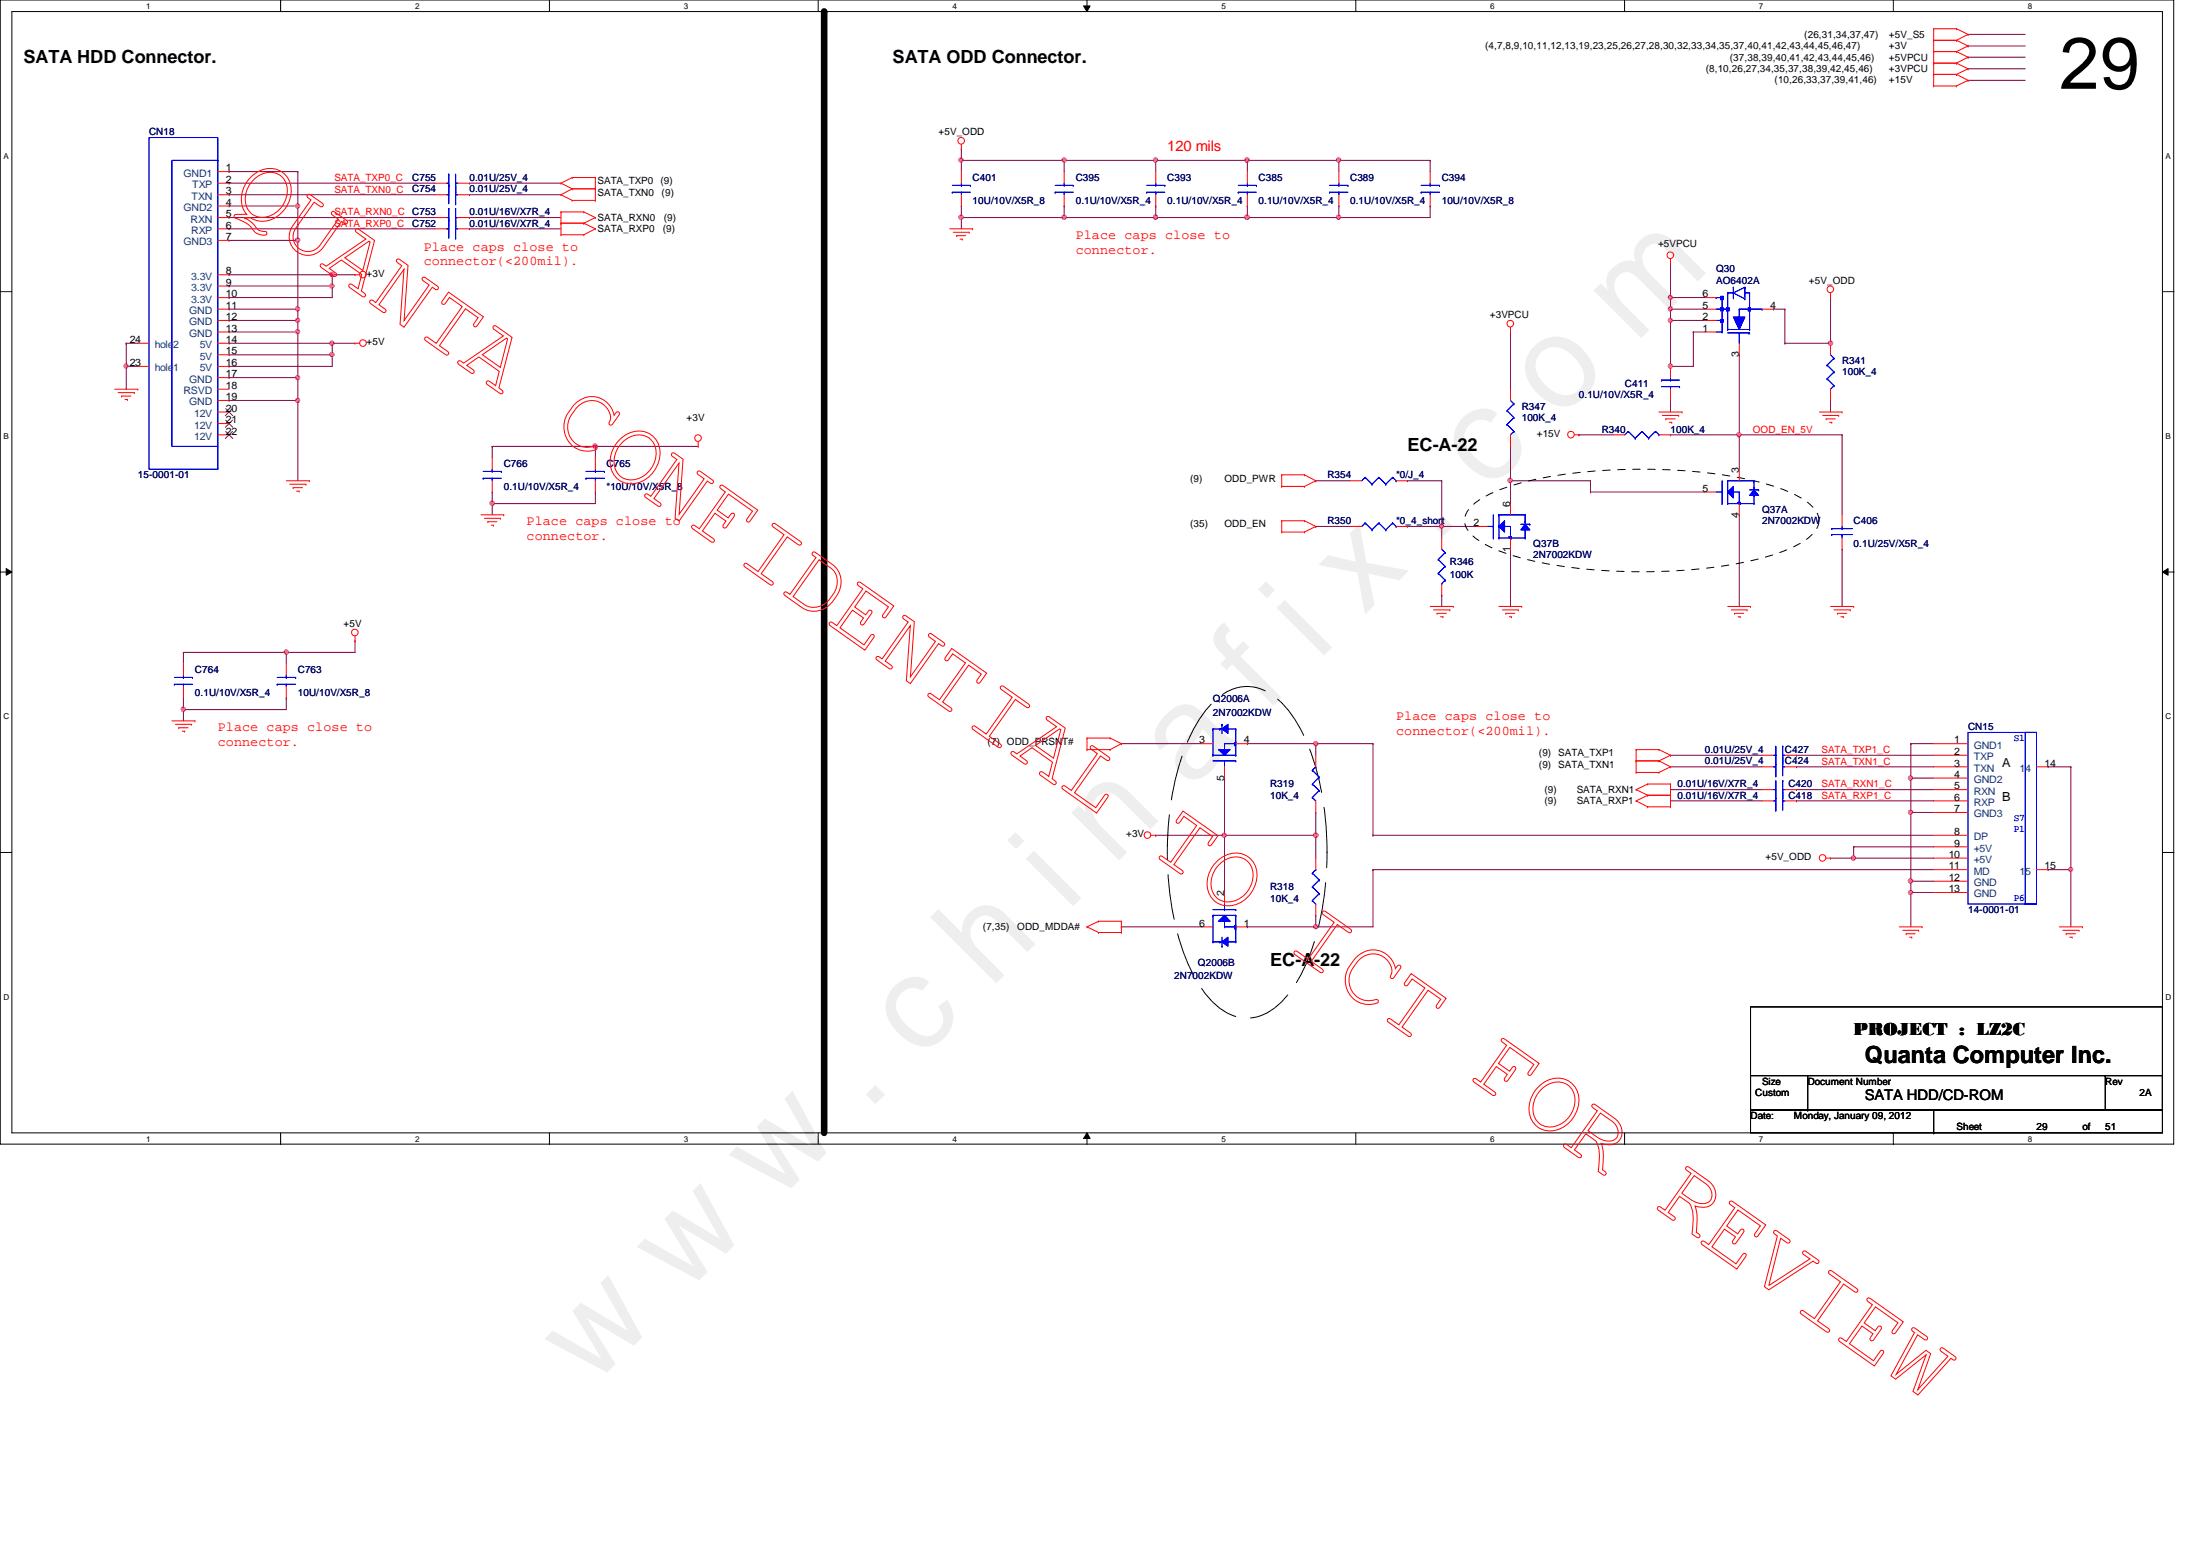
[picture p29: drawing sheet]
<svg xmlns="http://www.w3.org/2000/svg" width="297mm" height="210mm" viewBox="0 0 297 210" stroke-linecap="round" stroke-linejoin="round" font-family="sans-serif">
<defs><g id="words">
<text font-size="17.6" fill="#f0f" x="80.1" y="188" transform="rotate(-45 80.1 188)">w w w . c h i n a f i x . c o m</text>
<text font-size="9.9" x="278.9" y="12">29</text>
<text font-size="3.2" x="252.6" y="144">Quanta Computer Inc.</text>
<g font-size="2.5">
<text x="3.2" y="8.5">SATA HDD Connector.</text>
<text x="120.9" y="8.5">SATA ODD Connector.</text>
<text x="190.6" y="61.1">EC-A-22</text>
<text x="172" y="130.9">EC-A-22</text>
<text x="251.1" y="140.2">PROJECT : LZ2C</text>
</g>
<text font-size="2" fill="#f00" x="158.1" y="20.4">120 mils</text>
<text font-size="2" x="252.6" y="149">SATA HDD/CD-ROM</text>
<g font-size="1.8" fill="#f00">
<text x="57.4" y="34">Place caps close to</text>
<text x="57.4" y="35.9">connector(&lt;200mil).</text>
<text x="145.7" y="32.4">Place caps close to</text>
<text x="145.7" y="34.4">connector.</text>
<text x="71.3" y="71.2">Place caps close to</text>
<text x="71.3" y="73.1">connector.</text>
<text x="29.5" y="99.1">Place caps close to</text>
<text x="29.5" y="101">connector.</text>
<text x="189.1" y="97.5">Place caps close to</text>
<text x="189.1" y="99.5">connector(&lt;200mil).</text>
</g>
<g font-size="1.7">
<text x="271.2" y="103.8">A</text>
<text x="271.2" y="108.5">B</text>
</g>
<g font-size="1.4">
<text x="244.4" y="5.1">(26,31,34,37,47)</text>
<text x="255.9" y="5.1">+5V_S5</text>
<text x="201.2" y="6.7">(4,7,8,9,10,11,12,13,19,23,25,26,27,28,30,32,33,34,35,37,40,41,42,43,44,45,46,47)</text>
<text x="231.1" y="9.8">(8,10,26,27,34,35,37,38,39,42,45,46)</text>
<text x="234.3" y="8.2">(37,38,39,40,41,42,43,44,45,46)</text>
<text x="240.4" y="11.3">(10,26,33,37,39,41,46)</text>
<text x="255.9" y="6.7">+3V</text>
<text x="255.9" y="8.2">+5VPCU</text>
<text x="255.9" y="9.8">+3VPCU</text>
<text x="255.9" y="11.3">+15V</text>
<text x="30.6" y="23.2">1</text>
<text x="127.1" y="18.3">+5V_ODD</text>
<text x="30.6" y="27.9">4</text>
<text x="30.6" y="24.8">2</text>
<text x="30.6" y="29.4">5</text>
<text x="30.6" y="26.3">3</text>
<text x="80.9" y="26.5">SATA_TXN0</text>
<text x="80.9" y="24.9">SATA_TXP0 (9)</text>
<text x="80.9" y="29.9">SATA_RXN0</text>
<text x="89.6" y="26.5">(9)</text>
<text x="89.9" y="29.9">(9)</text>
<text x="30.6" y="30.9">6</text>
<text x="30.6" y="32.5">7</text>
<text x="80.9" y="31.5">SATA_RXP0</text>
<text x="89.8" y="31.5">(9)</text>
<text x="224.6" y="33.5">+5VPCU</text>
<text x="30.6" y="40.3">10</text>
<text x="30.6" y="37.2">8</text>
<text x="30.6" y="41.8">11</text>
<text x="30.6" y="38.7">9</text>
<text x="49.7" y="37.5">+3V</text>
<text x="230.6" y="40.3">6</text>
<text x="230.6" y="41.8">5</text>
<text x="239.8" y="41.8">4</text>
<text x="245" y="38.4">+5V_ODD</text>
<text x="17.6" y="46.4">24</text>
<text x="30.6" y="46.4">14</text>
<text x="30.6" y="43.3">12</text>
<text x="30.6" y="44.9">13</text>
<text x="49.7" y="46.8">+5V</text>
<text x="201.8" y="43.1">+3VPCU</text>
<text x="230.6" y="43.3">2</text>
<text x="230.6" y="44.9">1</text>
<text x="17.6" y="49.6">23</text>
<text x="30.6" y="52.7">18</text>
<text x="30.6" y="49.6">16</text>
<text x="30.6" y="51.1">17</text>
<text x="30.6" y="48">15</text>
<text x="235.5" y="48.4" transform="rotate(-90 235.5 48.4)">3</text>
<text x="30.6" y="58.8">22</text>
<text x="30.6" y="55.8">20</text>
<text x="30.6" y="57.3">21</text>
<text x="30.6" y="54.2">19</text>
<text x="93" y="57">+3V</text>
<text x="208.1" y="59.2">+15V</text>
<text x="161.2" y="65.2">(9)</text>
<text x="165.9" y="65.2">ODD_PWR</text>
<text x="235.5" y="64" transform="rotate(-90 235.5 64)">3</text>
<text x="161.2" y="71.4">(35)</text>
<text x="165.9" y="71.4">ODD_EN</text>
<text x="199.6" y="71.2">2</text>
<text x="204.6" y="68.6" transform="rotate(-90 204.6 68.6)">6</text>
<text x="230.6" y="66.6">5</text>
<text x="235.5" y="70.1" transform="rotate(-90 235.5 70.1)">4</text>
<text x="204.6" y="74.8" transform="rotate(-90 204.6 74.8)">1</text>
<text x="46.5" y="84.9">+5V</text>
<text x="133.8" y="100.9">(7)</text>
<text x="136.4" y="100.9">ODD_PRSNT#</text>
<text x="162.4" y="100.7">3</text>
<text x="168.5" y="100.7">4</text>
<text x="264.7" y="100.7">1</text>
<text x="165.8" y="105.7" transform="rotate(-90 165.8 105.7)">5</text>
<text x="208.4" y="104">(9)</text>
<text x="208.4" y="102.4">(9)</text>
<text x="209.2" y="107.4">(9)</text>
<text x="211.1" y="104">SATA_TXN1</text>
<text x="211.1" y="102.4">SATA_TXP1</text>
<text x="213.6" y="107.4">SATA_RXN1</text>
<text x="264.7" y="105.3">4</text>
<text x="264.7" y="102.2">2</text>
<text x="264.7" y="103.8">3</text>
<text x="264.7" y="106.9">5</text>
<text x="276.9" y="103.8">14</text>
<text x="152.5" y="113.4">+3V</text>
<text x="209.2" y="108.9">(9)</text>
<text x="213.6" y="108.9">SATA_RXP1</text>
<text x="264.7" y="110">7</text>
<text x="264.7" y="108.4">6</text>
<text x="264.7" y="113.1">8</text>
<text x="239.1" y="116.5">+5V_ODD</text>
<text x="263.9" y="116.2">10</text>
<text x="263.9" y="117.7">11</text>
<text x="263.9" y="119.3">12</text>
<text x="264.7" y="114.6">9</text>
<text x="276.9" y="117.7">15</text>
<text x="133.1" y="126">(7,35)</text>
<text x="137.8" y="126">ODD_MDDA#</text>
<text x="162.4" y="125.5">6</text>
<text x="165.8" y="121.3" transform="rotate(-90 165.8 121.3)">2</text>
<text x="168.5" y="125.5">1</text>
<text x="263.9" y="120.8">13</text>
<text x="237.7" y="148.4">Custom</text>
<text x="238.7" y="146.9">Size</text>
<text x="244.9" y="146.9">Document Number</text>
<text x="285.2" y="146.9">Rev</text>
<text x="289.8" y="148.4">2A</text>
<text x="237.1" y="151.6">Date:</text>
<text x="243" y="151.6">Monday, January 09, 2012</text>
<text x="265" y="153.1">Sheet</text>
<text x="275.8" y="153.1">29</text>
<text x="282.1" y="153.1">of</text>
<text x="285.2" y="153.1">51</text>
</g>
<g font-size="1.4" fill="#000080">
<text x="20.2" y="18.3">CN18</text>
<text x="55.8" y="24.5">C755</text>
<text x="55.8" y="29.1">C753</text>
<text x="55.8" y="26">C754</text>
<text x="63.6" y="24.5">0.01U/25V_4</text>
<text x="63.6" y="29.1">0.01U/16V/X7R_4</text>
<text x="63.6" y="26">0.01U/25V_4</text>
<text x="131.7" y="24.5">C401</text>
<text x="131.7" y="27.6">10U/10V/X5R_8</text>
<text x="145.7" y="24.5">C395</text>
<text x="145.7" y="27.6">0.1U/10V/X5R_4</text>
<text x="158.1" y="24.5">C393</text>
<text x="158.1" y="27.6">0.1U/10V/X5R_4</text>
<text x="170.5" y="24.5">C385</text>
<text x="170.5" y="27.6">0.1U/10V/X5R_4</text>
<text x="182.9" y="24.5">C389</text>
<text x="182.9" y="27.6">0.1U/10V/X5R_4</text>
<text x="195.3" y="24.5">C394</text>
<text x="195.3" y="27.6">10U/10V/X5R_8</text>
<text x="55.8" y="30.7">C752</text>
<text x="63.6" y="30.7">0.01U/16V/X7R_4</text>
<text x="232.4" y="36.9">Q30</text>
<text x="232.4" y="38.4">AO6402A</text>
<text x="213.9" y="53.9">0.1U/10V/X5R_4</text>
<text x="220.1" y="52.4">C411</text>
<text x="249.5" y="49.3">R341</text>
<text x="249.5" y="50.8">100K_4</text>
<text x="206.1" y="55.5">R347</text>
<text x="206.1" y="57">100K_4</text>
<text x="217" y="58.6">R340</text>
<text x="226.3" y="58.6">100K_4</text>
<text x="18.7" y="64.8">15-0001-01</text>
<text x="68.2" y="63.2">C766</text>
<text x="82.2" y="63.2">C765</text>
<text x="179.8" y="64.8">R354</text>
<text x="189.1" y="64.8">*0/J_4</text>
<text x="68.2" y="66.3">0.1U/10V/X5R_4</text>
<text x="82.2" y="66.3">*10U/10V/X5R_8</text>
<text x="179.8" y="71">R350</text>
<text x="189.1" y="71">*0_4_short</text>
<text x="238.7" y="69.4">Q37A</text>
<text x="238.7" y="71">2N7002KDW</text>
<text x="251.1" y="71">C406</text>
<text x="196.4" y="76.5">R346</text>
<text x="207.7" y="74.1">Q37B</text>
<text x="207.7" y="75.6">2N7002KDW</text>
<text x="251.1" y="74.1">0.1U/25V/X5R_4</text>
<text x="196.4" y="78.2">100K</text>
<text x="26.4" y="91.1">C764</text>
<text x="26.4" y="94.2">0.1U/10V/X5R_4</text>
<text x="40.3" y="91.1">C763</text>
<text x="40.3" y="94.2">10U/10V/X5R_8</text>
<text x="164.3" y="95.1">Q2006A</text>
<text x="164.3" y="97">2N7002KDW</text>
<text x="230.9" y="101.9">0.01U/25V_4</text>
<text x="241.8" y="101.9">C427</text>
<text x="266.6" y="98.8">CN15</text>
<text x="172" y="106.6">R319</text>
<text x="227.2" y="106.6">0.01U/16V/X7R_4</text>
<text x="230.9" y="103.5">0.01U/25V_4</text>
<text x="241.8" y="103.5">C424</text>
<text x="242.2" y="106.6">C420</text>
<text x="172" y="108.2">10K_4</text>
<text x="227.2" y="108.2">0.01U/16V/X7R_4</text>
<text x="242.2" y="108.2">C418</text>
<text x="172" y="120.6">R318</text>
<text x="172" y="122.1">10K_4</text>
<text x="266.6" y="123.7">14-0001-01</text>
<text x="162.3" y="130.8">Q2006B</text>
<text x="159" y="132.6">2N7002KDW</text>
</g>
<g font-size="1.4" fill="#004080">
<text x="24.8" y="23.9">GND1</text>
<text x="24.8" y="28.6">GND2</text>
<text x="25.9" y="27.1">TXN</text>
<text x="26" y="25.5">TXP</text>
<text x="24.8" y="33.2">GND3</text>
<text x="25.8" y="30.1">RXN</text>
<text x="25.9" y="31.7">RXP</text>
<text x="25.9" y="41">3.3V</text>
<text x="25.9" y="37.9">3.3V</text>
<text x="25.9" y="39.4">3.3V</text>
<text x="21" y="47.2">hole2</text>
<text x="25.6" y="44.1">GND</text>
<text x="25.6" y="45.6">GND</text>
<text x="25.6" y="42.5">GND</text>
<text x="27" y="47.2">5V</text>
<text x="21" y="50.3">hole1</text>
<text x="24.8" y="53.4">RSVD</text>
<text x="25.6" y="51.8">GND</text>
<text x="27" y="50.3">5V</text>
<text x="27" y="48.7">5V</text>
<text x="25.6" y="54.9">GND</text>
<text x="26.3" y="59.6">12V</text>
<text x="26.3" y="56.5">12V</text>
<text x="26.3" y="58">12V</text>
<text x="267.3" y="101.4">GND1</text>
<text x="267.3" y="106">GND2</text>
<text x="267.3" y="103">TXP</text>
<text x="267.3" y="104.5">TXN</text>
<text x="267.3" y="107.6">RXN</text>
<text x="273.6" y="104.5">14</text>
<text x="267.3" y="110.7">GND3</text>
<text x="267.3" y="109.1">RXP</text>
<text x="267.3" y="113.8">DP</text>
<text x="267.3" y="115.4">+5V</text>
<text x="267.3" y="116.9">+5V</text>
<text x="267.3" y="118.4">MD</text>
<text x="273.6" y="118.4">15</text>
<text x="267.3" y="120">GND</text>
<text x="267.3" y="121.5">GND</text>
</g>
<g font-size="1.4" fill="#f00">
<text x="45.3" y="29.2">SATA_RXN0_C</text>
<text x="45.3" y="24.5">SATA_TXP0_C</text>
<text x="45.3" y="26.1">SATA_TXN0_C</text>
<text x="45.3" y="30.7">SATA_RXP0_C</text>
<text x="237.4" y="58.6">OOD_EN_5V</text>
<text x="246.7" y="102">SATA_TXP1_C</text>
<text x="246.7" y="106.6">SATA_RXN1_C</text>
<text x="246.7" y="103.5">SATA_TXN1_C</text>
<text x="246.7" y="108.2">SATA_RXP1_C</text>
</g>
<g font-size="1.4" fill="#00f">
<text x="272.8" y="100.3">S1</text>
<text x="272.8" y="111.2">S7</text>
<text x="272.8" y="112.7">P1</text>
<text x="272.8" y="122">P6</text>
</g>
<g font-size="1.1">
<text x="19.8" y="1.2">1</text>
<text x="56.2" y="1.2">2</text>
<text x="92.6" y="1.2">3</text>
<text x="129" y="1.2">4</text>
<text x="165.4" y="1.2">5</text>
<text x="201.8" y="1.2">6</text>
<text x="238.2" y="1.2">7</text>
<text x="274.7" y="1.2">8</text>
<text x=".5" y="21.5">A</text>
<text x="293.3" y="21.5">A</text>
<text x=".5" y="59.4">B</text>
<text x="293.3" y="59.4">B</text>
<text x=".5" y="97.4">C</text>
<text x="293.3" y="97.4">C</text>
<text x=".5" y="135.4">D</text>
<text x="293.3" y="135.4">D</text>
<text x="19.8" y="154.6">1</text>
<text x="56.2" y="154.6">2</text>
<text x="92.6" y="154.6">3</text>
<text x="129" y="154.6">4</text>
<text x="165.4" y="154.6">5</text>
<text x="201.8" y="154.6">6</text>
<text x="238.2" y="154.6">7</text>
<text x="274.7" y="154.6">8</text>
</g>
</g></defs>
<path d="M0 0h294.4v154.9h-294.4zM1.6 1.6h291.3v151.8h-291.3z" fill="none" stroke="#000" stroke-width=".14"/>
<g fill="#fff">
<path d="M19.8 .2h.6v1.2h-.6z"/>
<path d="M19.8 153.6h.6v1.2h-.6z"/>
</g>
<path d="M38 0v1.6M38 153.4v1.6" fill="none" stroke="#000" stroke-width=".14"/>
<g fill="#fff">
<path d="M56.2 .2h.6v1.2h-.6z"/>
<path d="M56.2 153.6h.6v1.2h-.6z"/>
</g>
<path d="M74.4 0v1.6" fill="none" stroke="#000" stroke-width=".14"/>
<path d="M92.6 .2h.6v1.2h-.6z" fill="#fff"/>
<path d="M110.8 0v1.6" fill="none" stroke="#000" stroke-width=".14"/>
<path d="M129 .2h.6v1.2h-.6z" fill="#fff"/>
<path d="M146.8 .8h.9l-.5 .8zM147.2 0v1.6" fill="none" stroke="#000" stroke-width=".14"/>
<path d="M146.8 .8h.9l-.5 .8z" fill="#000"/>
<path d="M165.4 .2h.6v1.2h-.6z" fill="#fff"/>
<path d="M183.6 0v1.6" fill="none" stroke="#000" stroke-width=".14"/>
<path d="M201.8 .2h.6v1.2h-.6z" fill="#fff"/>
<path d="M220 0v1.6" fill="none" stroke="#000" stroke-width=".14"/>
<g fill="#fff">
<path d="M238.2 .2h.6v1.2h-.6z"/>
<path d="M238.2 153.6h.6v1.2h-.6z"/>
</g>
<path d="M256.5 0v1.6M256.5 153.4v1.6" fill="none" stroke="#000" stroke-width=".14"/>
<g fill="#fff">
<path d="M274.7 .2h.5v1.2h-.5z"/>
<path d="M274.7 153.6h.5v1.2h-.5z"/>
<path d="M.5 20.5h.7v1.2h-.7z"/>
<path d="M293.3 20.5h.7v1.2h-.7z"/>
<path d="M.5 58.5h.7v1.1h-.7z"/>
<path d="M293.3 58.5h.7v1.1h-.7z"/>
</g>
<path d="M0 39.5h1.6M292.9 39.5h1.6" fill="none" stroke="#000" stroke-width=".14"/>
<g fill="#fff">
<path d="M.5 96.4h.7v1.2h-.7z"/>
<path d="M293.3 96.4h.8v1.2h-.8z"/>
</g>
<path d="M0 77.5h1.6M.8 77l.8 .5-.8 .4zM292.9 77.5l.8-.5v.9zM292.9 77.5h1.6" fill="none" stroke="#000" stroke-width=".14"/>
<path d="M.8 77l.8 .5-.8 .4zM292.9 77.5l.8-.5v.9z" fill="#000"/>
<g fill="#fff">
<path d="M.5 134.4h.7v1.2h-.7z"/>
<path d="M293.3 134.4h.8v1.2h-.8z"/>
</g>
<path d="M0 115.4h1.6M292.9 115.4h1.6" fill="none" stroke="#000" stroke-width=".14"/>
<path d="M266.6 6.2h.1M266.6 4.7h.1M266.6 6.2h7.7M266.6 4.7h7.7M24.8 96.1h.1M24.8 96.1h14" fill="none" stroke="#800040" stroke-width=".14"/>
<circle cx="24.8" cy="96" r=".29" fill="#f0f"/>
<circle cx="24.8" cy="96" r=".29" fill="none" stroke="#f0f" stroke-width=".14"/>
<g fill="none" stroke="#800040" stroke-width=".14">
<path d="M66.7 68.2h.1M66.7 66.6h.1M66.7 66.6v3.1M66.7 68.2h13.9M24.8 96.1h.1M24.8 88.3h.1M24.8 94.5h.1M24.8 88.3v1.6M24.8 94.5v3.1M38.8 88.3h.1M38.8 94.5h.1M38.8 88.3v1.6"/>
<path d="M38.8 94.5v1.6"/>
</g>
<circle cx="66.7" cy="68.2" r=".29" fill="#f0f"/>
<circle cx="66.7" cy="68.2" r=".29" fill="none" stroke="#f0f" stroke-width=".14"/>
<path d="M66.7 60.5h.1M66.7 60.5h13.9M66.7 60.5v1.5M24.8 88.3h.1M24.8 88.3h14" fill="none" stroke="#800040" stroke-width=".14"/>
<circle cx="38.8" cy="88.3" r=".3" fill="#f0f"/>
<circle cx="38.8" cy="88.3" r=".3" fill="none" stroke="#f0f" stroke-width=".14"/>
<path d="M31 23.2h.1M31 27.9h.1M31 23.2h9.3M31 27.9h9.3M40.3 27.9h.1M40.3 27.9v4.7" fill="none" stroke="#800040" stroke-width=".14"/>
<circle cx="40.3" cy="27.9" r=".29" fill="#f0f"/>
<circle cx="40.3" cy="27.9" r=".29" fill="none" stroke="#f0f" stroke-width=".14"/>
<path d="M31 32.6h.1M31 32.6h9.3" fill="none" stroke="#800040" stroke-width=".14"/>
<circle cx="40.3" cy="32.5" r=".29" fill="#f0f"/>
<circle cx="40.3" cy="32.5" r=".29" fill="none" stroke="#f0f" stroke-width=".14"/>
<path d="M40.3 32.6h.1M40.3 32.6v9.3" fill="none" stroke="#800040" stroke-width=".14"/>
<circle cx="40.3" cy="32.5" r=".29" fill="#f0f"/>
<circle cx="40.3" cy="32.5" r=".29" fill="none" stroke="#f0f" stroke-width=".14"/>
<path d="M31 41.9h.1M31 45h.1M31 41.9h9.3M31 45h9.3M40.3 43.4h.1M40.3 45h.1M40.3 43.4v7.7" fill="none" stroke="#800040" stroke-width=".14"/>
<circle cx="40.3" cy="44.9" r=".29" fill="#f0f"/>
<circle cx="40.3" cy="44.9" r=".29" fill="none" stroke="#f0f" stroke-width=".14"/>
<path d="M31 51.1h.1M31 51.1h9.3M40.3 54.2h.1M40.3 54.2v10.9" fill="none" stroke="#800040" stroke-width=".14"/>
<circle cx="40.3" cy="54.2" r=".29" fill="#f0f"/>
<circle cx="40.3" cy="54.2" r=".29" fill="none" stroke="#f0f" stroke-width=".14"/>
<path d="M31 54.2h.1M31 54.2h9.3M45 46.5h.1M45 46.5h3.1" fill="none" stroke="#800040" stroke-width=".14"/>
<circle cx="45" cy="46.5" r=".3" fill="#f0f"/>
<circle cx="45" cy="46.5" r=".3" fill="none" stroke="#f0f" stroke-width=".14"/>
<path d="M31 48h.1M31 49.6h.1M31 48h14M45 46.5h.1M45 48h.1M45 46.5v3.1h-14" fill="none" stroke="#800040" stroke-width=".14"/>
<circle cx="45" cy="48" r=".29" fill="#f0f"/>
<circle cx="45" cy="48" r=".29" fill="none" stroke="#f0f" stroke-width=".14"/>
<path d="M31 31h.1M31 37.2h.1M31 38.7h.1M31 31h27.9M31 37.2h14M40.3 23.2h.1M40.3 23.2v4.7M45 37.2h.1M45 37.2v1.5h-14" fill="none" stroke="#800040" stroke-width=".14"/>
<circle cx="45" cy="38.7" r=".29" fill="#f0f"/>
<circle cx="45" cy="38.7" r=".29" fill="none" stroke="#f0f" stroke-width=".14"/>
<circle cx="45" cy="37.2" r=".3" fill="#f0f"/>
<circle cx="45" cy="37.2" r=".3" fill="none" stroke="#f0f" stroke-width=".14"/>
<g fill="none" stroke="#800040" stroke-width=".14">
<path d="M31 29.5h.1M31 29.5h27.9M45 37.2h.1M45 38.7h.1M45 37.2h3.1M45 38.7v1.6h-14M63.6 31h.1M63.6 29.5h.1M63.6 31h12.4M63.6 29.5h12.4M31 40.3h.1M31 46.5h.1"/>
<path d="M31 46.5h14M40.3 51.1h.1M40.3 51.1v3.1"/>
</g>
<circle cx="40.3" cy="51.1" r=".29" fill="#f0f"/>
<circle cx="40.3" cy="51.1" r=".29" fill="none" stroke="#f0f" stroke-width=".14"/>
<path d="M31 43.4h.1M31 43.4h9.3" fill="none" stroke="#800040" stroke-width=".14"/>
<circle cx="40.3" cy="43.4" r=".29" fill="#f0f"/>
<circle cx="40.3" cy="43.4" r=".29" fill="none" stroke="#f0f" stroke-width=".14"/>
<path d="M40.3 41.9h.1M40.3 41.9v1.5M48.1 86.8h.1M48.1 86.8v1.5" fill="none" stroke="#800040" stroke-width=".14"/>
<circle cx="40.3" cy="41.8" r=".29" fill="#f0f"/>
<circle cx="40.3" cy="41.8" r=".29" fill="none" stroke="#f0f" stroke-width=".14"/>
<path d="M280.5 117.8h.1M280.5 117.8v7.7" fill="none" stroke="#800040" stroke-width=".14"/>
<circle cx="280.5" cy="117.7" r=".29" fill="#f0f"/>
<circle cx="280.5" cy="117.7" r=".29" fill="none" stroke="#f0f" stroke-width=".14"/>
<path d="M258.8 110h.1M258.8 110v9.3M277.4 117.8h.1M277.4 103.8h.1M277.4 117.8h3.1M277.4 103.8h3.1" fill="none" stroke="#800040" stroke-width=".14"/>
<circle cx="258.8" cy="119.3" r=".3" fill="#f0f"/>
<circle cx="258.8" cy="119.3" r=".3" fill="none" stroke="#f0f" stroke-width=".14"/>
<circle cx="258.8" cy="110" r=".29" fill="#f0f"/>
<circle cx="258.8" cy="110" r=".29" fill="none" stroke="#f0f" stroke-width=".14"/>
<path d="M247.9 116.2h.1M251.1 114.7h.1M251.1 114.7v1.5h-3.2M251.1 114.7h10.8" fill="none" stroke="#800040" stroke-width=".14"/>
<circle cx="251" cy="116.2" r=".29" fill="#f0f"/>
<circle cx="251" cy="116.2" r=".29" fill="none" stroke="#f0f" stroke-width=".14"/>
<path d="M258.8 119.3h.1M258.8 100.7h.1M258.8 119.3h3.1M258.8 100.7v4.7M258.8 119.3v1.6" fill="none" stroke="#800040" stroke-width=".14"/>
<circle cx="258.8" cy="119.3" r=".3" fill="#f0f"/>
<circle cx="258.8" cy="119.3" r=".3" fill="none" stroke="#f0f" stroke-width=".14"/>
<path d="M243.3 106.9h.1M243.3 106.9h18.6M258.8 100.7h.1M258.8 110h.1M258.8 100.7h3.1M258.8 110h3.1M258.8 120.9h.1M258.8 120.9v4.6" fill="none" stroke="#800040" stroke-width=".14"/>
<circle cx="258.8" cy="120.9" r=".3" fill="#f0f"/>
<circle cx="258.8" cy="120.9" r=".3" fill="none" stroke="#f0f" stroke-width=".14"/>
<g fill="none" stroke="#800040" stroke-width=".14">
<path d="M266.6 7.7h.1M266.6 7.7h7.7M17.1 49.6h.1M17.1 49.6v3.1M38.8 88.3h.1M38.8 88.3h9.3M186 117.8h75.9M226.3 108.5h12.4M226.3 106.9h12.4M243.3 108.5h.1M243.3 108.5h18.6M251.1 116.2h.1"/>
<path d="M251.1 116.2h10.8M258.8 105.4h.1M258.8 105.4h3.1M280.5 103.8h.1M280.5 103.8v14M258.8 120.9h.1M258.8 120.9h3.1"/>
</g>
<circle cx="17.1" cy="49.6" r=".29" fill="#f0f"/>
<circle cx="17.1" cy="49.6" r=".29" fill="none" stroke="#f0f" stroke-width=".14"/>
<path d="M130.2 20.2h.1M130.2 21.7h.1M130.2 20.2v3M144.1 21.7h.1M144.1 21.7v1.5M156.5 21.7h.1M156.5 21.7v1.5M156.5 21.7h12.4M17.1 49.6h.1M17.1 49.6h1.6" fill="none" stroke="#800040" stroke-width=".14"/>
<circle cx="168.9" cy="21.7" r=".29" fill="#f0f"/>
<circle cx="168.9" cy="21.7" r=".29" fill="none" stroke="#f0f" stroke-width=".14"/>
<path d="M168.9 21.7h.1M168.9 21.7v1.5M181.4 21.7h.1M181.4 21.7h12.3M193.7 21.7h.1M193.7 21.7v1.5" fill="none" stroke="#800040" stroke-width=".14"/>
<circle cx="181.3" cy="21.7" r=".3" fill="#f0f"/>
<circle cx="181.3" cy="21.7" r=".3" fill="none" stroke="#f0f" stroke-width=".14"/>
<path d="M144.1 21.7h.1M144.1 21.7h12.4" fill="none" stroke="#800040" stroke-width=".14"/>
<circle cx="156.5" cy="21.7" r=".29" fill="#f0f"/>
<circle cx="156.5" cy="21.7" r=".29" fill="none" stroke="#f0f" stroke-width=".14"/>
<circle cx="144.1" cy="21.7" r=".29" fill="#f0f"/>
<circle cx="144.1" cy="21.7" r=".29" fill="none" stroke="#f0f" stroke-width=".14"/>
<path d="M130.2 21.7h.1M130.2 21.7h13.9" fill="none" stroke="#800040" stroke-width=".14"/>
<circle cx="130.2" cy="21.7" r=".29" fill="#f0f"/>
<circle cx="130.2" cy="21.7" r=".29" fill="none" stroke="#f0f" stroke-width=".14"/>
<path d="M168.9 21.7h.1M168.9 21.7h12.5M181.4 21.7h.1M181.4 21.7v1.5" fill="none" stroke="#800040" stroke-width=".14"/>
<circle cx="168.9" cy="21.7" r=".29" fill="#f0f"/>
<circle cx="168.9" cy="21.7" r=".29" fill="none" stroke="#f0f" stroke-width=".14"/>
<path d="M240.2 41.9h.1M240.2 41.9h1.6M247.9 54.2h.1M247.9 40.3h.1M247.9 40.3v6.2M247.9 54.2v1.6M249.5 58.9h.1M249.5 58.9v10.8M249.5 74.4h.1M249.5 74.4v7.7" fill="none" stroke="#800040" stroke-width=".14"/>
<circle cx="247.9" cy="46.5" r=".3" fill="#f0f"/>
<circle cx="247.9" cy="46.5" r=".3" fill="none" stroke="#f0f" stroke-width=".14"/>
<g fill="none" stroke="#800040" stroke-width=".14">
<path d="M266.6 9.3h.1M266.6 10.9h.1M266.6 9.3h7.7M266.6 10.9h7.7M31 24.8h.1M31 26.4h.1M31 24.8h27.9M31 26.4h27.9M63.6 24.8h.1M63.6 26.4h.1M63.6 24.8h12.4M63.6 26.4h12.4"/>
<path d="M17.1 46.5h.1M17.1 46.5h1.6M17.1 46.5v3.1M235.6 58.9h13.9M186 113.1h75.9M226.3 102.3h12.4M226.3 103.8h12.4M243.3 102.3h.1M243.3 103.8h.1M243.3 102.3h18.6M243.3 103.8h18.6M258.8 105.4h.1"/>
<path d="M258.8 105.4v4.6"/>
</g>
<circle cx="258.8" cy="105.4" r=".3" fill="#f0f"/>
<circle cx="258.8" cy="105.4" r=".3" fill="none" stroke="#f0f" stroke-width=".14"/>
<path d="M241.8 41.9h.1M241.8 46.5h.1M241.8 41.9v4.6M241.8 46.5h6.1" fill="none" stroke="#800040" stroke-width=".14"/>
<g fill="none" stroke="#f00" stroke-width=".14">
<path d="M130.2 19.6v.6M261.9 7h.1M261.9 5.5h.1M261.9 3.9h.1M261.9 8.6h.1M261.9 10.1h.1M261.9 11.6h.1M261.9 5.5h3.1M261.9 7h3.1M261.9 3.9v7.7M261.9 3.9h3.1M261.9 8.6h3.1"/>
<path d="M261.9 10.1h3.1M261.9 11.6h3.1M265 5.5h.1M265 7h.1M265 3.9h.1M265 8.6h.1M265 10.1h.1M265 11.6h.1M265 5.5l1.6 .7M265 3.9l1.6 .8M265 7l1.6 .7M265 8.6l1.6 .7"/>
<path d="M265 10.1l1.6 .8M266.6 6.2h.1M266.6 4.7h.1M266.6 7.7h.1M266.6 9.3h.1M266.6 10.9h.1M266.6 6.2l-1.6 .8M266.6 4.7l-1.6 .8M266.6 7.7l-1.6 .9M266.6 9.3l-1.6 .8M266.6 10.9l-1.6 .7M29.5 37.2h1.5"/>
<path d="M29.5 24.8h1.5M29.5 29.5h1.5M29.5 31h1.5M29.5 27.9h1.5M29.5 38.7h1.5M29.5 32.6h1.5M29.5 26.4h1.5M29.5 23.2h1.5M48.1 37.2h.1M48.1 37.2h.6M58.9 24.8h1.6M58.9 29.5h1.6"/>
<path d="M62 24.8h1.6M62 29.5h1.6M77.5 24h.1M77.5 24h3.1M77.5 24l-1.5 .8M80.6 24h.1M80.6 24v1.6M130.2 20.2h.1M130.2 23.2v1.6M144.1 23.2v1.6M156.5 23.2v1.6M181.4 23.2v1.6"/>
<path d="M247.9 39.7v.6M15.5 52.7h3.2M16 53.2h2.2M16.5 53.6h.1M16.5 53.6h1.2M16.9 54.1h.4M17.3 54.1h.1M18.2 53.2h.1M18.7 52.7h.1M18.7 46.5h1.5M18.7 49.6h1.5M29.5 46.5h1.5"/>
<path d="M29.5 52.7h1.5M29.5 55.8h1.5M29.5 41.9h1.5M29.5 58.9h1.5M29.5 49.6h1.5M29.5 43.4h1.5M29.5 40.3h1.5M29.5 57.4h1.5M29.5 54.2h1.5M29.5 51.1h1.5M29.5 48h1.5M29.5 45h1.5"/>
<path d="M48.1 46.5h.1M48.1 46.5h.6M238.7 41.9h1.5M246.4 55.8h3.1M246.9 56.3h2.1M247.4 56.7h.1M247.4 56.7h1.2M247.8 57.2h.3M247.9 40.3h.1M247.9 46.5v1.5M247.9 52.7v1.5M248.1 57.2h.1"/>
<path d="M249 56.3h.1M249.5 55.8h.1M38.8 65.1h3.1M39.2 65.6h2.2M39.7 66h.1M39.7 66h1.3M40.2 66.5h.3M40.5 66.5h.1M41.4 65.6h.1M41.9 65.1h.1M65.1 69.7h3.1M65.6 70.2h2.2"/>
<path d="M66.1 70.7h.1M66.1 70.7h1.2M66.5 71.1h.3M66.8 71.1h.1M23.3 97.6h3.1M23.7 98.1h2.2M24.2 98.6h.1M24.2 98.6h1.3M24.7 99h.3M25 99h.1M25.9 98.1h.1M26.4 97.6h.1"/>
<path d="M48.1 86.8h.1M48.1 86.1v.7M247.9 82.1h3.2M248.4 82.6h2.2M248.9 83.1h.1M248.9 83.1h1.2M249.3 83.5h.4M249.7 83.5h.1M250.6 82.6h.1M251.1 82.1h.1M238.7 106.9h1.5M238.7 103.8h1.5"/>
<path d="M238.7 108.5h1.5M241.8 106.9h1.5M241.8 103.8h1.5M241.8 108.5h1.5M247.4 116.2h.5M247.9 116.2h.1M261.9 116.2h4.7M261.9 106.9h4.7M261.9 103.8h4.7M261.9 100.7h4.7M261.9 105.4h4.7M261.9 110h4.7"/>
<path d="M261.9 102.3h4.7M261.9 108.5h4.7M261.9 113.1h4.7M261.9 114.7h4.7M261.9 117.8h4.7M261.9 119.3h4.7M275.8 103.8h1.6M275.8 117.8h1.6M257.3 125.5h3M257.7 126h2.2M258.2 126.4h.1M258.2 126.4h1.2"/>
<path d="M258.7 126.9h.2M258.9 126.9h.1M259.9 126h.1M260.3 125.5h.1M261.9 120.9h4.7M278.9 125.5h3.2M279.4 126h2.2M279.9 126.4h.1M279.9 126.4h1.2M280.3 126.9h.4M280.7 126.9h.1M281.6 126h.1"/>
<path d="M282.1 125.5h.1"/>
<circle cx="130.2" cy="19.1" r=".45"/>
<circle cx="49.2" cy="37.2" r=".45"/>
<circle cx="247.9" cy="39.2" r=".45"/>
<circle cx="49.2" cy="46.5" r=".45"/>
<circle cx="48.1" cy="85.7" r=".45"/>
<circle cx="246.9" cy="116.2" r=".45"/>
</g>
<path d="M237.1 136.4h55.8v13.9h-55.8zM237.1 150.3h55.8v3.1h-55.8zM237.1 145.7h55.8v4.6h-55.8zM244.9 150.3h.1M244.9 145.7v4.6M261.9 153.4h.1M261.9 150.3v3.1M285.2 145.7h.1M285.2 145.7v4.6" fill="none" stroke="#000" stroke-width=".14"/>
<path d="M111.6 1.6v151.8" fill="none" stroke="#000" stroke-width=".89"/>
<circle cx="111.6" cy="1.6" r=".44" fill="#000"/>
<path d="M199.4 68.4a17.9 17.9 0 0 1 7.7-3.3 74.7 74.7 0 0 1 30.5 0 18 18 0 0 1 7.7 3.3 2.51 2.51 0 0 1 0 4.1 18.1 18.1 0 0 1-7.7 3.3 74 74 0 0 1-30.5 0 18 18 0 0 1-7.7-3.3 2.52 2.52 0 0 1 0-4.1z" fill="none" stroke="#000" stroke-width=".14" stroke-dasharray="1 1 1 1 1 1 1 1"/>
<path d="M164 95.4a6.2 6.2 0 0 1 7-2 11.2 11.2 0 0 1 5.2 5.4 36 36 0 0 1 3.5 16.6 37.2 37.2 0 0 1-3.5 16.6 11.2 11.2 0 0 1-5.2 5.5 5.8 5.8 0 0 1-6.1-1.2 17 17 0 0 1-4.6-7.3 43.1 43.1 0 0 1 0-27.2 19.3 19.3 0 0 1 3.7-6.4z" fill="none" stroke="#000" stroke-width=".14" stroke-dasharray="6.1 2"/>
<g fill="none" stroke="#00f" stroke-width=".14">
<path d="M20.2 18.6h9.3v3.1h-6.2v38.8h6.2v3h-9.3zM29.5 21.7h.1M29.5 21.7v38.8M60.5 24.8h.3M60.5 29.5h.3M60.8 24.8h.1M60.8 23.6h.1M60.8 28.2h.1M60.8 29.5h.1M60.8 23.6v2.4M60.8 28.2v2.5M61.7 26h.1"/>
<path d="M61.7 24.8h.1M61.7 29.5h.1M61.7 30.7h.1M61.7 24.8h.3M61.7 23.6v2.4M61.7 28.2v2.5M61.7 29.5h.3M235.6 41.9h3.1M238.7 41.9h.1M247.5 49.4h.1M247.5 51.3h.1M247.5 49.4l.9 1"/>
<path d="M247.5 51.3l.9 .9M247.9 52.7h.1M247.9 48l.5 .5M248.4 48.5h.1M248.4 50.4h.1M248.4 52.2h.1M248.4 48.5l-.9 .9M248.4 50.4l-.9 .9M248.4 52.2l-.5 .5M266.6 99.2h9.2v23.2h-9.2zM274.3 99.2h1.5v23.2h-1.5zM240.2 106.9h.3"/>
<path d="M240.2 103.8h.3M240.2 108.5h.3M240.5 106.9h.1M240.5 108.2h.1M240.5 105.1h.1M240.5 103.8h.1M240.5 108.5h.1M240.5 109.7h.1M240.5 102.6v2.5M240.5 105.7v4M241.5 105.7h.1M241.5 106.9h.1"/>
<path d="M241.5 103.8h.1M241.5 102.6h.1M241.5 107.2h.1M241.5 108.5h.1M241.5 106.9h.3M241.5 102.6v2.5M241.5 105.7v4M241.5 103.8h.3M241.5 108.5h.3"/>
</g>
<path d="M30.6 58.4l.9 1M30.6 55.3l.9 1M30.6 56.9l.9 1M31.5 58.4l-1 1M31.5 55.3l-1 1M31.5 56.9l-1 1" fill="none" stroke="#804000" stroke-width=".14"/>
<path d="M237.6 66.3l.6 .8h-1.2z" fill="#00f"/>
<path d="M235.6 65.1h2M235.6 68.2h2M237 66.3h1.2M237.6 66.3l.6 .8h-1.2zM237.6 65.1h.1M237.6 66h.1M237.6 68.2h.1M237.6 67.1h.1M237.6 65.1v1.2M237.6 67.1v1.1M238.2 66.3h.1" fill="none" stroke="#00f" stroke-width=".14"/>
<path d="M237.6 66.3l.6 .8h-1.2z" fill="#00f"/>
<g fill="none" stroke="#00f" stroke-width=".14">
<path d="M60.5 26.4h.3M60.5 31h.3M60.8 26.4h.1M60.8 25.1h.1M60.8 29.8h.1M60.8 31h.1M60.8 25.1v2.5M60.8 29.8v2.5M61.7 27.6h.1M61.7 26.4h.1M61.7 31h.1M61.7 32.3h.1"/>
<path d="M61.7 26.4h.3M61.7 25.1v2.5M61.7 29.8v2.5M61.7 31h.3M65.4 64.8h.1M65.4 64.8h2.5M65.4 63.8h2.5M66.7 63.8h.1M66.7 64.8h.1M66.7 63.5v.3M66.7 64.8v.3M235.6 65.1h2"/>
<path d="M235.6 68.2h2M237 66.3h1.2M237.6 66.3l.6 .8h-1.2zM237.6 65.1h.1M237.6 66h.1M237.6 68.2h.1M237.6 67.1h.1M237.6 65.1v1.2M237.6 67.1v1.1M238.2 66.3h.1M248.1 72.4h.1M248.1 71.6h.1"/>
<path d="M248.1 72.4h2.8M248.1 71.6h2.8M249.5 71.6h.1M249.5 72.4h.1M249.5 71.3v.3M249.5 72.4v.5M23.6 92.7h.1M23.6 92.7h2.5M23.6 91.7h2.5M24.8 91.7h.1M24.8 92.7h.1M24.8 91.4v.3"/>
<path d="M24.8 92.7v.3M26.1 91.7h.1M37.5 92.7h.1M37.5 92.7h2.5M37.5 91.7h2.5M38.8 91.7h.1M38.8 92.7h.1M38.8 91.4v.3M38.8 92.7v.3M40 91.7h.1M240.2 102.3h.3M240.5 103.5h.1"/>
<path d="M240.5 102.3h.1M240.5 101v2.5M241.5 102.3h.1M241.5 101h.1M241.5 102.3h.3M241.5 101v2.5"/>
</g>
<g fill="none" stroke="#f00" stroke-width=".14">
<path d="M58.9 26.4h1.6M58.9 31h1.6M62 26.4h1.6M62 31h1.6M168.9 23.2v1.6M193.7 23.2v1.6M66.7 62v1.5M66.7 65.1v1.5M249.5 69.7v1.6M249.5 72.9v1.5M24.8 89.9v1.5M24.8 93v1.5"/>
<path d="M38.8 89.9v1.5M38.8 93v1.5M238.7 102.3h1.5M241.8 102.3h1.5"/>
</g>
<circle cx="24.8" cy="96" r=".29" fill="#f0f"/>
<circle cx="24.8" cy="96" r=".29" fill="none" stroke="#f0f" stroke-width=".14"/>
<circle cx="66.7" cy="68.2" r=".29" fill="#f0f"/>
<circle cx="66.7" cy="68.2" r=".29" fill="none" stroke="#f0f" stroke-width=".14"/>
<circle cx="38.8" cy="88.3" r=".3" fill="#f0f"/>
<circle cx="38.8" cy="88.3" r=".3" fill="none" stroke="#f0f" stroke-width=".14"/>
<circle cx="40.3" cy="27.9" r=".29" fill="#f0f"/>
<circle cx="40.3" cy="27.9" r=".29" fill="none" stroke="#f0f" stroke-width=".14"/>
<circle cx="40.3" cy="32.5" r=".29" fill="#f0f"/>
<circle cx="40.3" cy="32.5" r=".29" fill="none" stroke="#f0f" stroke-width=".14"/>
<circle cx="40.3" cy="32.5" r=".29" fill="#f0f"/>
<circle cx="40.3" cy="32.5" r=".29" fill="none" stroke="#f0f" stroke-width=".14"/>
<circle cx="40.3" cy="44.9" r=".29" fill="#f0f"/>
<circle cx="40.3" cy="44.9" r=".29" fill="none" stroke="#f0f" stroke-width=".14"/>
<circle cx="40.3" cy="54.2" r=".29" fill="#f0f"/>
<circle cx="40.3" cy="54.2" r=".29" fill="none" stroke="#f0f" stroke-width=".14"/>
<circle cx="45" cy="46.5" r=".3" fill="#f0f"/>
<circle cx="45" cy="46.5" r=".3" fill="none" stroke="#f0f" stroke-width=".14"/>
<circle cx="45" cy="48" r=".29" fill="#f0f"/>
<circle cx="45" cy="48" r=".29" fill="none" stroke="#f0f" stroke-width=".14"/>
<circle cx="45" cy="38.7" r=".29" fill="#f0f"/>
<circle cx="45" cy="38.7" r=".29" fill="none" stroke="#f0f" stroke-width=".14"/>
<circle cx="45" cy="37.2" r=".3" fill="#f0f"/>
<circle cx="45" cy="37.2" r=".3" fill="none" stroke="#f0f" stroke-width=".14"/>
<circle cx="40.3" cy="51.1" r=".29" fill="#f0f"/>
<circle cx="40.3" cy="51.1" r=".29" fill="none" stroke="#f0f" stroke-width=".14"/>
<circle cx="40.3" cy="43.4" r=".29" fill="#f0f"/>
<circle cx="40.3" cy="43.4" r=".29" fill="none" stroke="#f0f" stroke-width=".14"/>
<circle cx="40.3" cy="41.8" r=".29" fill="#f0f"/>
<circle cx="40.3" cy="41.8" r=".29" fill="none" stroke="#f0f" stroke-width=".14"/>
<circle cx="280.5" cy="117.7" r=".29" fill="#f0f"/>
<circle cx="280.5" cy="117.7" r=".29" fill="none" stroke="#f0f" stroke-width=".14"/>
<circle cx="258.8" cy="119.3" r=".3" fill="#f0f"/>
<circle cx="258.8" cy="119.3" r=".3" fill="none" stroke="#f0f" stroke-width=".14"/>
<circle cx="258.8" cy="110" r=".29" fill="#f0f"/>
<circle cx="258.8" cy="110" r=".29" fill="none" stroke="#f0f" stroke-width=".14"/>
<circle cx="251" cy="116.2" r=".29" fill="#f0f"/>
<circle cx="251" cy="116.2" r=".29" fill="none" stroke="#f0f" stroke-width=".14"/>
<circle cx="258.8" cy="119.3" r=".3" fill="#f0f"/>
<circle cx="258.8" cy="119.3" r=".3" fill="none" stroke="#f0f" stroke-width=".14"/>
<circle cx="258.8" cy="120.9" r=".3" fill="#f0f"/>
<circle cx="258.8" cy="120.9" r=".3" fill="none" stroke="#f0f" stroke-width=".14"/>
<circle cx="17.1" cy="49.6" r=".29" fill="#f0f"/>
<circle cx="17.1" cy="49.6" r=".29" fill="none" stroke="#f0f" stroke-width=".14"/>
<circle cx="168.9" cy="21.7" r=".29" fill="#f0f"/>
<circle cx="168.9" cy="21.7" r=".29" fill="none" stroke="#f0f" stroke-width=".14"/>
<circle cx="181.3" cy="21.7" r=".3" fill="#f0f"/>
<circle cx="181.3" cy="21.7" r=".3" fill="none" stroke="#f0f" stroke-width=".14"/>
<circle cx="156.5" cy="21.7" r=".29" fill="#f0f"/>
<circle cx="156.5" cy="21.7" r=".29" fill="none" stroke="#f0f" stroke-width=".14"/>
<circle cx="144.1" cy="21.7" r=".29" fill="#f0f"/>
<circle cx="144.1" cy="21.7" r=".29" fill="none" stroke="#f0f" stroke-width=".14"/>
<circle cx="130.2" cy="21.7" r=".29" fill="#f0f"/>
<circle cx="130.2" cy="21.7" r=".29" fill="none" stroke="#f0f" stroke-width=".14"/>
<circle cx="168.9" cy="21.7" r=".29" fill="#f0f"/>
<circle cx="168.9" cy="21.7" r=".29" fill="none" stroke="#f0f" stroke-width=".14"/>
<circle cx="247.9" cy="46.5" r=".3" fill="#f0f"/>
<circle cx="247.9" cy="46.5" r=".3" fill="none" stroke="#f0f" stroke-width=".14"/>
<circle cx="258.8" cy="105.4" r=".3" fill="#f0f"/>
<circle cx="258.8" cy="105.4" r=".3" fill="none" stroke="#f0f" stroke-width=".14"/>
<g fill="none" stroke="#f00" stroke-width=".14">
<path d="M34 24a3.1 3.1 0 0 1 5.1 .3 4.1 4.1 0 0 1-4 5.6l-.6-.1-.6-.3h-.8a4.3 4.3 0 0 1 1.9 1.6l.5 .2 .5 .1a.26 .26 0 0 1 .1 .4 1.82 1.82 0 0 1-2.1-1.1 6.2 6.2 0 0 0-2.2-1.2l-.1-.2 .2-.2 1.5-.1a3.8 3.8 0 0 1 .6-5zM34.4 24.3a2.72 2.72 0 0 1 4-.1 3.5 3.5 0 0 1-1.8 5 2.35 2.35 0 0 1-3.4-2.3 3.8 3.8 0 0 1 1.2-2.6zM41.6 26.4l.2-.1 .3 .1 1.5 1.1 .2 .3-.2 .2h-.1l-.9-.6-2.5 3.5a2.01 2.01 0 0 0 .4 2.8 2.01 2.01 0 0 0 2.9-.5l2.4-3.5-.9-.7v-.1l.1-.3 .4 .1 1.6 1.2a.26 .26 0 0 1-.2 .4l-.5-.3-2.5 3.5a2.53 2.53 0 0 1-3.6 .6 2.53 2.53 0 0 1-.6-3.5l2.5-3.5-.5-.4zM43.4 35.8l.3-.1 .5 .3 5.4-3.6-1.4-1a.26 .26 0 0 1 0-.3 .26 .26 0 0 1 .2-.1l2.3 1.6-1.8 6.8 .6 .4a.25 .25 0 0 1 0 .3 .25 .25 0 0 1-.3 .1l-1.8-1.2-.2-.3 .2-.2h.1l1 .6 .5-1.9-2.8-2-1.6 1.1 1 .8v.1l-.2 .2h-.3l-1.5-1.2-.2-.2zM46.7 34.9l3.3-2.2 .1 .1-1 3.8zM53.7 35.2l.1-.1 .4 .1 1.1 .7-.6 7.5 3.4-4.8-.9-.7v-.3l.3-.1 .2 .1 1.5 1.1 .2 .3-.2 .2h-.1l-.5-.3-3.9 5.4-.5-.4 .5-7.4-3.4 4.8 .9 .7v.2l-.1 .1-.3-.1-1.6-1.1-.1-.2 .1-.3h.2l.5 .4 3.5-5-.7-.5zM60.8 39.6l4.7 3.3-1 1.3h-.3l-.1-.2 .7-1-1.8-1.2-3.5 5 1.2 .9v.3l-.2 .1-2.8-1.9-.2-.3 .2-.3h.1l1.3 .9 3.5-5-1.7-1.2-.7 .9h-.3l-.1-.3 .1-.2zM62 48.9h.3l.5 .3 5.4-3.7-1.4-1a.26 .26 0 0 1 0-.3 .26 .26 0 0 1 .3-.1l2.3 1.6-1.8 6.8 .5 .5a.25 .25 0 0 1 0 .2 .25 .25 0 0 1-.3 .1l-1.8-1.2-.1-.3 .1-.2h.2l.9 .6 .5-1.9-2.7-2-1.7 1.2 1 .7v.1l-.1 .3-.4-.1-1.5-1.1-.2-.3zM65.3 48l3.3-2.2 .2 .1-1 3.9zM77.8 54.7a3.1 3.1 0 0 1 3.2-.9 3.1 3.1 0 0 1 2.2 2.4l.3-.4h.2l.2 .1-.1 .3-.8 1.2-.3 .2-.2-.2a2.29 2.29 0 0 0-2-3.1 2.76 2.76 0 0 0-2.6 1.1 3.1 3.1 0 0 0-.3 4.3 2.76 2.76 0 0 0 3 .7l.3 .2-.1 .2a3.2 3.2 0 0 1-3.3-.5 3.2 3.2 0 0 1-1.1-3.2 5.8 5.8 0 0 1 1.4-2.4zM83.9 59.5a3.2 3.2 0 0 1 5.1 .3 4.1 4.1 0 0 1-4 5.7 3 3 0 0 1-2.2-4l.6-1.4zM84.3 59.9a2.72 2.72 0 0 1 4-.2 3.5 3.5 0 0 1-1.8 5.1 2.35 2.35 0 0 1-3.3-2.4 3.8 3.8 0 0 1 1.1-2.5z"/>
<path d="M91 61.4l.1-.1 .3 .1 1.1 .8-.5 7.4 3.4-4.8-.9-.6v-.3l.2-.1 .2 .1 1.6 1.1 .1 .2-.1 .3h-.2l-.5-.4-3.8 5.5-.6-.4 .6-7.5-3.4 4.8 .9 .7v.3l-.1 .1-.4-.1-1.5-1.1-.2-.3 .2-.2h.1l.6 .3 3.5-5-.7-.5zM97.5 65.8l.2-.1 .3 .1 4.6 3.3-1 1.4-.2 .2h-.2l-.1-.3 .8-1.2-3.2-2.3-1.6 2.2 1.5 1 .5-.6a.26 .26 0 0 1 .3 0 .26 .26 0 0 1 .1 .3l-1.2 1.7a.26 .26 0 0 1-.3 0 .26 .26 0 0 1-.1-.3l.4-.6-1.5-1.1-1.7 2.4 1.6 1.2 .1 .1-.2 .2-.3-.1-2.4-1.7-.2-.2 .1-.3h.2l.7 .5 3.5-5-.7-.5zM104.6 71l.1-.1 .4 .1 3.3 2.3 .2 .3-.2 .2h-.2l-1.6-1.1-3.5 5 1.6 1.2v.2l-.3 .1-3.5-2.4-.1-.3 .1-.2h.2l1.6 1.1 3.5-5-1.4-1-.2-.3zM110 74.9l.3-.2 .2 .1 2.2 1.6a3 3 0 0 1 .6 4.4 3.4 3.4 0 0 1-4.1 1.8l-2.9-1.9-.1-.3 .1-.2h.2l.5 .3 3.5-5-.5-.4zM110.9 75.8l1.5 1.1a2.49 2.49 0 0 1 .5 3.5 2.98 2.98 0 0 1-3.5 1.7l-2-1.3zM116.2 78.9l.1-.1 .3 .1 4.5 3.2-1.1 1.4-.2 .2-.2-.1-.1-.2 .8-1.2-3-2.2-1.5 2.2 1.5 1.1 .4-.6 .2-.1 .2 .2-.1 .3-.9 1.4-.3 .1-.2-.1v-.3l.4-.5-1.5-1.1-1.7 2.4 3.2 2.3 1-1.3h.3l.1 .1-.1 .3-1.2 1.6-4.6-3.2-.2-.3 .2-.3h.1l.7 .5 3.6-5-.7-.5zM122.3 83.4l.1-.1 .3 .1 1.1 .8-.5 7.5 3.4-4.8-.9-.7v-.3l.3-.1 .1 .1 1.6 1.1 .2 .3-.2 .2h-.1l-.6-.3-3.8 5.4-.5-.4 .5-7.5-3.4 4.8 .9 .7v.3l-.1 .1-.3-.1-1.6-1.1-.2-.3 .2-.2h.2l.5 .3 3.5-5-.7-.5zM128.9 87.8l4.7 3.4-.9 1.3h-.3l-.1-.3 .6-.9-1.7-1.2-3.5 5 1.2 .9v.2l-.3 .1-2.7-1.9-.2-.3 .1-.2h.2l1.2 .9 3.6-5-1.8-1.3-.6 .9h-.3l-.1-.2 .1-.2zM135.5 93l.2-.1 .3 .1 3.3 2.3 .2 .3-.2 .2h-.1l-1.7-1.1-3.5 5 1.6 1.2v.2l-.3 .1-3.5-2.4-.1-.3 .1-.2h.2l1.6 1.1 3.5-5-1.4-1-.2-.3zM137 101.9l.2-.1 .5 .3 5.4-3.7-1.4-1a.26 .26 0 0 1 0-.3 .26 .26 0 0 1 .3-.1l2.3 1.6-1.8 6.9 .5 .4a.25 .25 0 0 1 0 .2 .25 .25 0 0 1-.2 .1l-1.8-1.2-.2-.3 .2-.2h.1l1 .6 .5-1.9-2.8-1.9-1.6 1.1 .9 .7 .1 .1-.2 .3-.3-.1-1.6-1.1-.2-.3zM140.3 101l3.2-2.3 .2 .1-1 3.9zM147.7 101.1l.3-.1 .1 .1 2.2 1.5a.26 .26 0 0 1 0 .3 .26 .26 0 0 1-.3 .1l-.9-.6-3.6 5 2.9 2 1.2-1.7 .3-.2 .1 .1 .1 .1-.1 .3-1.5 2.1-4.5-3.2-.2-.3 .2-.2h.1l1 .6 3.5-4.9-.9-.7z"/>
<path d="M160.2 109.8l4.8 3.4-1 1.3h-.3l-.1-.3 .6-.9-1.7-1.2-3.5 5 1.2 .9v.2l-.2 .2-2.8-2-.2-.2 .2-.3h.1l1.3 .9 3.5-5-1.7-1.2-.7 .9-.3-.1-.1-.2 .1-.2zM164.8 116.7a3.2 3.2 0 0 1 5.1 .3 4.1 4.1 0 0 1-4 5.6 3 3 0 0 1-2.3-4l.7-1.3zM165.2 117a2.72 2.72 0 0 1 4-.1 3.5 3.5 0 0 1-1.8 5 2.35 2.35 0 0 1-3.4-2.3 3.8 3.8 0 0 1 1.2-2.6zM179.1 123.5l.2-.1 .3 .1 3.3 2.3 .2 .3-.2 .2h-.1l-1.7-1.1-3.5 5 1.6 1.1v.3l-.3 .1-3.5-2.4-.1-.3 .1-.2h.2l1.6 1.1 3.5-5-1.4-1-.2-.3zM183.7 129.7a3.1 3.1 0 0 1 3.1-1 3.1 3.1 0 0 1 2.2 2.5l.4-.5h.1l.2 .2v.3l-.9 1.1-.2 .2-.3-.1a2.29 2.29 0 0 0-2-3.2 2.76 2.76 0 0 0-2.5 1.2 3.1 3.1 0 0 0-.4 4.2 2.76 2.76 0 0 0 3.1 .7l.2 .3v.1a3.2 3.2 0 0 1-3.4-.4 3.2 3.2 0 0 1-1-3.3 5.8 5.8 0 0 1 1.4-2.3zM191.1 131.8l4.8 3.4-1 1.3h-.3l-.1-.3 .6-.9-1.7-1.2-3.5 5 1.2 .9v.3l-.2 .1-2.8-2-.2-.2 .2-.3h.1l1.3 .9 3.5-5-1.7-1.2-.7 .9h-.3l-.1-.3 .1-.2zM203.4 140.7l.1-.1 .3 .1 4.7 3.3-1 1.5-.3 .1h-.1l-.1-.3 .8-1.2-3.3-2.3-1.5 2.2 1.5 1.1 .4-.6a.26 .26 0 0 1 .3 0 .26 .26 0 0 1 .1 .2l-1.2 1.7a.26 .26 0 0 1-.2 0 .26 .26 0 0 1-.1-.3l.4-.6-1.5-1.1-1.7 2.4 1.6 1.2v.1l-.2 .3-.3-.1-2.4-1.7-.2-.3 .2-.2 .1-.1 .8 .5 3.5-5-.7-.5zM208.4 147.2a3.2 3.2 0 0 1 5.1 .3 4.1 4.1 0 0 1-4 5.6 3 3 0 0 1-2.3-4l.7-1.3zM208.8 147.5a2.72 2.72 0 0 1 4-.1 3.5 3.5 0 0 1-1.8 5 2.35 2.35 0 0 1-3.4-2.4 3.8 3.8 0 0 1 1.2-2.5zM215.7 149.6l.1-.1 .3 .1 2.6 1.8a2 2 0 0 1 .1 3.5 2.76 2.76 0 0 1-1.9 0 7.2 7.2 0 0 1 .2 3.5l.4 .4 .1 .1-.2 .2h-.3l-.6-.5 .1-.9a4.9 4.9 0 0 0-.4-3.2l-1.4-1-1.5 2.2 .9 .7v.1l-.1 .3-.4-.1-1.7-1.2-.2-.3 .1-.3h.2l.7 .5 3.6-5-.7-.5zM216.8 150.7l1.6 1.2a1.71 1.71 0 0 1 .6 2.2 2.01 2.01 0 0 1-2.7-.1l-1.2-.9zM228.4 158.1l.1-.1 .3 .1 2.6 1.8a2 2 0 0 1 .1 3.4 2.76 2.76 0 0 1-1.9 0 7.2 7.2 0 0 1 .2 3.6l.4 .3 .1 .2-.2 .2-.3-.1-.6-.4 .1-.9a4.9 4.9 0 0 0-.4-3.2l-1.4-1-1.5 2.2 .9 .7v.1l-.1 .2h-.4l-1.7-1.3-.2-.3 .1-.2h.2l.7 .5 3.6-5-.7-.5z"/>
<path d="M229.5 159.2l1.6 1.1a1.71 1.71 0 0 1 .6 2.2 2.01 2.01 0 0 1-2.7-.1l-1.2-.8zM234.3 162.8l.1-.1h.3l4.5 3.2-1 1.4-.3 .2-.2-.1-.1-.2 .8-1.2-3-2.1-1.5 2.1 1.5 1.1 .4-.6 .2-.1 .2 .2-.1 .3-.9 1.4-.3 .2-.2-.2v-.3l.4-.5-1.5-1-1.7 2.3 3.2 2.3 1-1.3h.3l.1 .1-.1 .3-1.1 1.7-4.7-3.3-.2-.3 .2-.2h.1l.8 .4 3.5-4.9-.7-.6zM240.3 166.7l.1-.1 .3 .1 1.6 1.1 .2 .3-.2 .2h-.1l-1-.6-1.6 6.3 5.5-3.5-.9-.7a.25 .25 0 0 1 0-.3 .25 .25 0 0 1 .3-.1l1.7 1.2 .2 .3-.1 .1-.2 .1-.5-.3-6 3.9-.6-.4 1.7-6.9-.4-.4zM247.7 172.2l.1-.1h.3l3.4 2.4 .1 .3-.1 .2h-.2l-1.6-1.1-3.5 5 1.6 1.1v.3l-.3 .1-3.5-2.4-.2-.3 .2-.2h.2l1.6 1.1 3.5-5-1.5-1-.1-.3zM252.9 175.9l.1-.1 .3 .1 4.5 3.1-1 1.4-.3 .2h-.1l-.1-.3 .8-1.2-3.1-2.1-1.5 2.1 1.5 1.1 .5-.6h.1l.2 .1v.3l-1 1.4-.3 .2-.2-.2 .1-.3 .3-.5-1.5-1-1.7 2.4 3.3 2.3 1-1.4h.3v.1v.3l-1.2 1.7-4.7-3.3-.2-.3 .2-.2h.1l.8 .5 3.5-5-.7-.6zM259 179.9l.2-.1 .2 .1 1.5 1 .2 .3-.2 .3h-.1l-1.1-.7-2.9 5.3 4.1-3.2 .6 .4-1.7 4.9 4-4.5-1-.8a.25 .25 0 0 1 0-.3 .25 .25 0 0 1 .3-.1l1.7 1.2 .1 .1v.3l-.3 .1-.3-.3-4.5 5-.7-.5 1.8-4.9-4.1 3.3-.7-.5 3.2-5.8-.3-.3z"/>
</g>
<use href="#words"/>
</svg>
